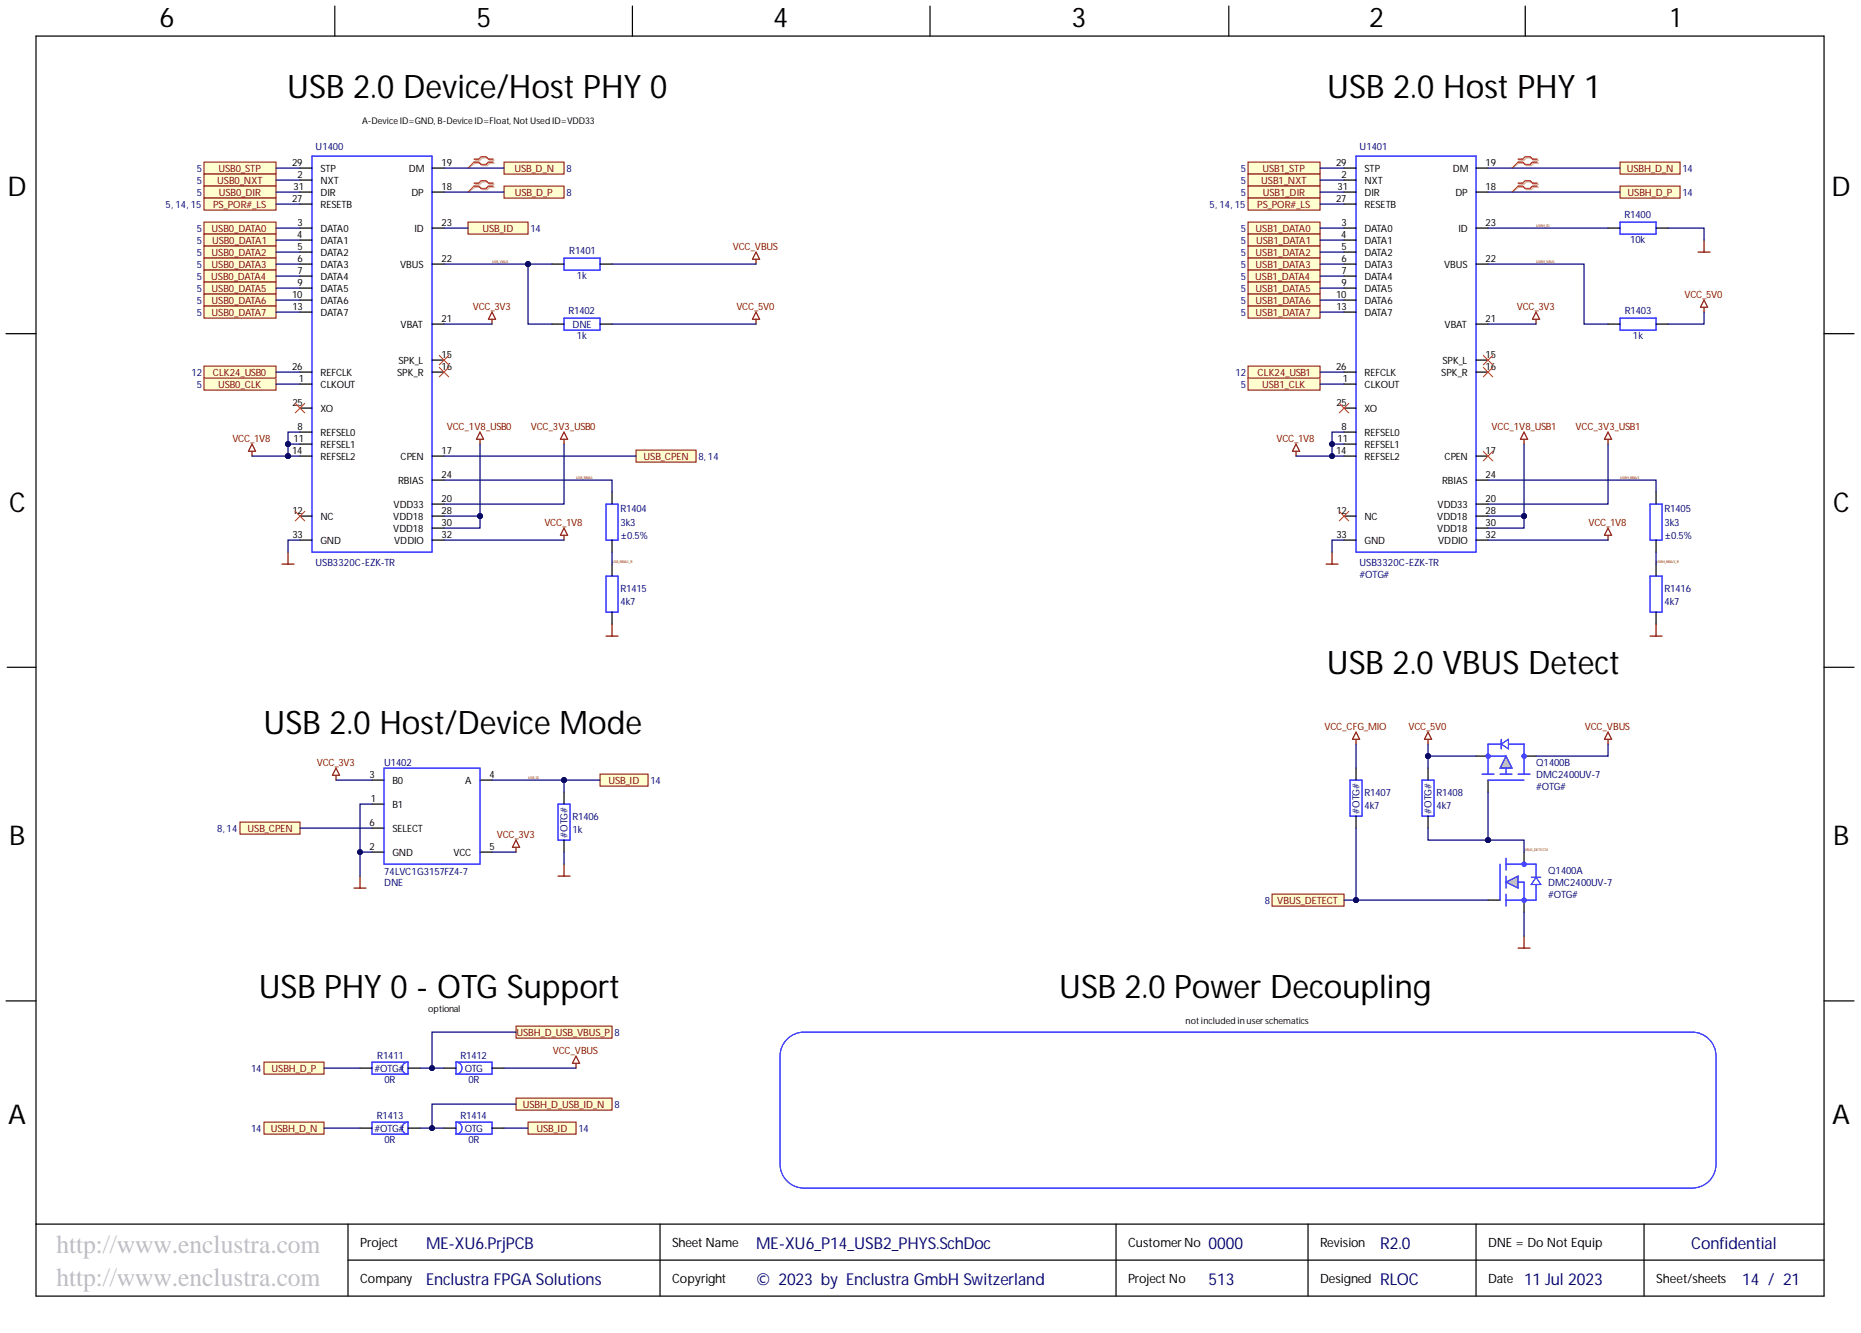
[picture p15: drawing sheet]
<svg xmlns="http://www.w3.org/2000/svg" width="393mm" height="282mm" viewBox="0 0 393 282" stroke-linecap="round" stroke-linejoin="round" font-family="sans-serif">
<defs><g id="words">
<g font-size="6.9">
<text x="60.7" y="20.7">USB 2.0 Device/Host PHY 0</text>
<text x="280.5" y="20.7">USB 2.0 Host PHY 1</text>
<text x="280.4" y="142.5">USB 2.0 VBUS Detect</text>
<text x="55.7" y="155.1">USB 2.0 Host/Device Mode</text>
<text x="54.7" y="211">USB PHY 0 - OTG Support</text>
<text x="223.9" y="211">USB 2.0 Power Decoupling</text>
</g>
<g font-size="5.8">
<text x="33.7" y="5.7">6</text>
<text x="100.7" y="5.7">5</text>
<text x="163.4" y="5.7">4</text>
<text x="226.5" y="5.7">3</text>
<text x="289.4" y="5.7">2</text>
<text x="353.1" y="5.7">1</text>
<text x="1.6" y="41.5">D</text>
<text x="387.1" y="41.5">D</text>
<text x="1.9" y="108.2">C</text>
<text x="387.5" y="108.2">C</text>
<text x="1.9" y="178.7">B</text>
<text x="387.5" y="178.7">B</text>
<text x="1.7" y="237.6">A</text>
<text x="387.2" y="237.6">A</text>
</g>
<g font-size="5.5" fill="#c0c0c0">
<text x="11.9" y="265">http://www.enclustra.com</text>
<text x="11.9" y="271.9">http://www.enclustra.com</text>
</g>
<g font-size="3.5" fill="#000080">
<text x="90" y="264.1">ME-XU6.PrjPCB</text>
<text x="159.8" y="264.1">ME-XU6_P14_USB2_PHYS.SchDoc</text>
<text x="255.4" y="264.1">0000</text>
<text x="357.5" y="264.1">Confidential</text>
<text x="90" y="271.7">Enclustra FPGA Solutions</text>
<text x="159.8" y="271.7">© 2023 by Enclustra GmbH Switzerland</text>
<text x="255.4" y="271.7">513</text>
<text x="291.7" y="271.7">RLOC</text>
<text x="322.1" y="271.7">11 Jul 2023</text>
<text x="368.2" y="271.7">14 / 21</text>
</g>
<text font-size="3.5" fill="#00007c" x="291.7" y="264.1">R2.0</text>
<g font-size="2.7">
<text x="76.1" y="263.8">Project</text>
<text x="142" y="263.8">Sheet Name</text>
<text x="238.4" y="263.8">CustomerNo</text>
<text x="279" y="263.8">Revision</text>
<text x="314.5" y="263.8">DNE = Do Not Equip</text>
<text x="76.1" y="271.4">Company</text>
<text x="142" y="271.4">Copyright</text>
<text x="238.4" y="271.4">Project No</text>
<text x="279" y="271.4">Designed</text>
<text x="314.5" y="271.4">Date</text>
<text x="350" y="271.4">Sheet/sheets</text>
</g>
<g font-size="2.1">
<text x="61.7" y="35">29</text>
<text x="93.3" y="35">19</text>
<text x="282.4" y="35">29</text>
<text x="314" y="35">19</text>
<text x="62.1" y="40.1">31</text>
<text x="62.9" y="37.6">2</text>
<text x="67.7" y="38.9">NXT</text>
<text x="67.7" y="36.4">STP</text>
<text x="67.7" y="41.5">DIR</text>
<text x="86.4" y="36.4">DM</text>
<text x="87" y="41.5">DP</text>
<text x="93.3" y="40.1">18</text>
<text x="282.7" y="40.1">31</text>
<text x="283.6" y="37.6">2</text>
<text x="288.4" y="38.9">NXT</text>
<text x="288.4" y="36.4">STP</text>
<text x="288.4" y="41.5">DIR</text>
<text x="307.1" y="36.4">DM</text>
<text x="307.7" y="41.5">DP</text>
<text x="314" y="40.1">18</text>
<text x="61.7" y="42.6">27</text>
<text x="62.9" y="47.7">3</text>
<text x="67.7" y="44">RESETB</text>
<text x="93.3" y="47.7">23</text>
<text x="282.4" y="42.6">27</text>
<text x="283.6" y="47.7">3</text>
<text x="288.4" y="44">RESETB</text>
<text x="314" y="47.7">23</text>
<text x="62.8" y="50.3">4</text>
<text x="62.9" y="52.8">5</text>
<text x="67.7" y="49.1">DATA0</text>
<text x="67.7" y="51.6">DATA1</text>
<text x="87.6" y="49.1">ID</text>
<text x="283.5" y="50.3">4</text>
<text x="283.6" y="52.8">5</text>
<text x="288.4" y="49.1">DATA0</text>
<text x="288.4" y="51.6">DATA1</text>
<text x="308.3" y="49.1">ID</text>
<text x="62.9" y="55.3">6</text>
<text x="62.9" y="57.9">7</text>
<text x="67.7" y="54.1">DATA2</text>
<text x="67.7" y="56.7">DATA3</text>
<text x="67.7" y="59.2">DATA4</text>
<text x="84.5" y="56.7">VBUS</text>
<text x="93.3" y="55.3">22</text>
<text x="283.6" y="55.3">6</text>
<text x="283.6" y="57.9">7</text>
<text x="288.4" y="54.1">DATA2</text>
<text x="288.4" y="56.7">DATA3</text>
<text x="288.4" y="59.2">DATA4</text>
<text x="305.2" y="56.7">VBUS</text>
<text x="314" y="55.3">22</text>
<text x="61.7" y="62.9">10</text>
<text x="61.8" y="65.5">13</text>
<text x="62.9" y="60.4">9</text>
<text x="67.7" y="61.8">DATA5</text>
<text x="67.7" y="64.3">DATA6</text>
<text x="282.4" y="62.9">10</text>
<text x="282.5" y="65.5">13</text>
<text x="283.6" y="60.4">9</text>
<text x="288.4" y="61.8">DATA5</text>
<text x="288.4" y="64.3">DATA6</text>
<text x="67.7" y="66.8">DATA7</text>
<text x="84.6" y="69.4">VBAT</text>
<text x="93.3" y="68">21</text>
<text x="288.4" y="66.8">DATA7</text>
<text x="305.3" y="69.4">VBAT</text>
<text x="314" y="68">21</text>
<text x="84.2" y="77">SPK_L</text>
<text x="93.3" y="75.6">15</text>
<text x="304.9" y="77">SPK_L</text>
<text x="314" y="75.6">15</text>
<text x="61.7" y="78.2">26</text>
<text x="63.2" y="80.7">1</text>
<text x="67.7" y="82.1">CLKOUT</text>
<text x="67.7" y="79.5">REFCLK</text>
<text x="84" y="79.5">SPK_R</text>
<text x="93.3" y="78.2">16</text>
<text x="282.4" y="78.2">26</text>
<text x="283.8" y="80.7">1</text>
<text x="288.4" y="82.1">CLKOUT</text>
<text x="288.4" y="79.5">REFCLK</text>
<text x="304.6" y="79.5">SPK_R</text>
<text x="314" y="78.2">16</text>
<text x="61.8" y="85.8">25</text>
<text x="67.7" y="87.1">XO</text>
<text x="282.5" y="85.8">25</text>
<text x="288.4" y="87.1">XO</text>
<text x="61.7" y="95.9">14</text>
<text x="62.1" y="93.4">11</text>
<text x="62.9" y="90.9">8</text>
<text x="67.7" y="92.2">REFSEL0</text>
<text x="67.7" y="94.7">REFSEL1</text>
<text x="93.3" y="95.9">17</text>
<text x="282.4" y="95.9">14</text>
<text x="282.7" y="93.4">11</text>
<text x="283.6" y="90.9">8</text>
<text x="288.4" y="92.2">REFSEL0</text>
<text x="288.4" y="94.7">REFSEL1</text>
<text x="314" y="95.9">17</text>
<text x="67.7" y="97.3">REFSEL2</text>
<text x="84.6" y="97.3">CPEN</text>
<text x="93.3" y="101">24</text>
<text x="288.4" y="97.3">REFSEL2</text>
<text x="305.3" y="97.3">CPEN</text>
<text x="314" y="101">24</text>
<text x="83.2" y="107.4">VDD33</text>
<text x="84.1" y="102.4">RBIAS</text>
<text x="93.3" y="106.1">20</text>
<text x="303.9" y="107.4">VDD33</text>
<text x="304.8" y="102.4">RBIAS</text>
<text x="314" y="106.1">20</text>
<text x="61.8" y="108.6">12</text>
<text x="61.8" y="113.7">33</text>
<text x="67.7" y="110">NC</text>
<text x="83.1" y="110">VDD18</text>
<text x="83.1" y="112.5">VDD18</text>
<text x="93.3" y="108.6">28</text>
<text x="93.3" y="111.2">30</text>
<text x="93.3" y="113.7">32</text>
<text x="282.5" y="108.6">12</text>
<text x="282.5" y="113.7">33</text>
<text x="288.4" y="110">NC</text>
<text x="303.8" y="110">VDD18</text>
<text x="303.8" y="112.5">VDD18</text>
<text x="314" y="108.6">28</text>
<text x="314" y="111.2">30</text>
<text x="314" y="113.7">32</text>
<text x="67.7" y="115.1">GND</text>
<text x="83.3" y="115.1">VDDIO</text>
<text x="288.4" y="115.1">GND</text>
<text x="303.9" y="115.1">VDDIO</text>
<text x="78.1" y="164.4">3</text>
<text x="82.9" y="165.8">B0</text>
<text x="98.3" y="165.8">A</text>
<text x="103.5" y="164.4">4</text>
<text x="78.4" y="169.5">1</text>
<text x="82.9" y="170.9">B1</text>
<text x="78.1" y="174.6">6</text>
<text x="78.1" y="179.7">2</text>
<text x="82.9" y="176">SELECT</text>
<text x="103.5" y="179.7">5</text>
<text x="82.9" y="181">GND</text>
<text x="95.9" y="181">VCC</text>
</g>
<g font-size="2.1" fill="#000080">
<text x="66.7" y="31.7">U1400</text>
<text x="287.4" y="31.7">U1401</text>
<text x="41.6" y="36.4">5</text>
<text x="41.6" y="38.9">5</text>
<text x="41.6" y="41.5">5</text>
<text x="119.7" y="36.4">8</text>
<text x="119.7" y="41.5">8</text>
<text x="262.3" y="36.4">5</text>
<text x="262.3" y="38.9">5</text>
<text x="262.3" y="41.5">5</text>
<text x="355.6" y="36.4">14</text>
<text x="355.6" y="41.5">14</text>
<text x="35" y="44">5, 14, 15</text>
<text x="255.7" y="44">5, 14, 15</text>
<text x="343.3" y="46.2">R1400</text>
<text x="41.6" y="49.1">5</text>
<text x="41.6" y="51.6">5</text>
<text x="112.1" y="49.1">14</text>
<text x="120.3" y="53.8">R1401</text>
<text x="262.3" y="49.1">5</text>
<text x="262.3" y="51.6">5</text>
<text x="344.5" y="51.4">10k</text>
<text x="41.6" y="54.1">5</text>
<text x="41.6" y="56.7">5</text>
<text x="41.6" y="59.2">5</text>
<text x="121.9" y="59.1">1k</text>
<text x="262.3" y="54.1">5</text>
<text x="262.3" y="56.7">5</text>
<text x="262.3" y="59.2">5</text>
<text x="41.6" y="61.8">5</text>
<text x="41.6" y="64.3">5</text>
<text x="262.3" y="61.8">5</text>
<text x="262.3" y="64.3">5</text>
<text x="41.6" y="66.8">5</text>
<text x="120.1" y="66.5">R1402</text>
<text x="121" y="69.3">DNE</text>
<text x="121.9" y="71.7">1k</text>
<text x="262.3" y="66.8">5</text>
<text x="343.4" y="66.5">R1403</text>
<text x="345.1" y="71.7">1k</text>
<text x="40.5" y="79.5">12</text>
<text x="41.6" y="82.1">5</text>
<text x="261.2" y="79.5">12</text>
<text x="262.3" y="82.1">5</text>
<text x="147.6" y="97.3">8, 14</text>
<text x="131.1" y="114">±0.5%</text>
<text x="131.1" y="108.4">R1404</text>
<text x="131.1" y="111.2">3k3</text>
<text x="351.8" y="114">±0.5%</text>
<text x="351.8" y="108.4">R1405</text>
<text x="351.8" y="111.2">3k3</text>
<text x="66.7" y="119.8">USB3320C-EZK-TR</text>
<text x="287.4" y="119.8">USB3320C-EZK-TR</text>
<text x="131.1" y="125.1">R1415</text>
<text x="287.4" y="122.3">#OTG#</text>
<text x="351.8" y="125.1">R1416</text>
<text x="131.1" y="127.9">4k7</text>
<text x="351.8" y="127.9">4k7</text>
<text x="81.2" y="161.9">U1402</text>
<text x="324.7" y="161.9">Q1400B</text>
<text x="137.5" y="165.8">14</text>
<text x="324.7" y="167">#OTG#</text>
<text x="324.7" y="164.4">DMC2400UV-7</text>
<text x="121" y="173.3">R1406</text>
<text x="287.4" y="172.1" transform="rotate(-90 287.4 172.1)">#OTG#</text>
<text x="288.4" y="168.3">R1407</text>
<text x="288.4" y="171">4k7</text>
<text x="302.6" y="172.1" transform="rotate(-90 302.6 172.1)">#OTG#</text>
<text x="303.6" y="168.3">R1408</text>
<text x="303.6" y="171">4k7</text>
<text x="45.9" y="176">8, 14</text>
<text x="120" y="177.1" transform="rotate(-90 120 177.1)">#OTG#</text>
<text x="121" y="176.1">1k</text>
<text x="81.2" y="185">74LVC1G3157FZ4-7</text>
<text x="327.2" y="184.7">Q1400A</text>
<text x="81.2" y="187.3">DNE</text>
<text x="267.3" y="191.2">8</text>
<text x="327.2" y="189.8">#OTG#</text>
<text x="327.2" y="187.3">DMC2400UV-7</text>
<text x="129.9" y="219.1">8</text>
<text x="53.1" y="226.7">14</text>
<text x="79.1" y="226.6">#OTG#</text>
<text x="79.7" y="223.8">R1411</text>
<text x="97.3" y="223.8">R1412</text>
<text x="98.2" y="226.6">OTG</text>
<text x="81.3" y="229.1">0R</text>
<text x="99" y="229.1">0R</text>
<text x="53.1" y="239.4">14</text>
<text x="79.1" y="239.3">#OTG#</text>
<text x="79.6" y="236.5">R1413</text>
<text x="97.3" y="236.5">R1414</text>
<text x="98.2" y="239.3">OTG</text>
<text x="122.3" y="239.4">14</text>
<text x="129.9" y="234.3">8</text>
<text x="81.3" y="241.8">0R</text>
<text x="99" y="241.8">0R</text>
</g>
<g font-size="2.1" fill="#800000">
<text x="45.9" y="38.9">USB0_NXT</text>
<text x="46.2" y="36.4">USB0_STP</text>
<text x="46.2" y="41.5">USB0_DIR</text>
<text x="108.7" y="36.4">USB_D_N</text>
<text x="108.8" y="41.5">USB_D_P</text>
<text x="266.6" y="38.9">USB1_NXT</text>
<text x="266.8" y="36.4">USB1_STP</text>
<text x="266.9" y="41.5">USB1_DIR</text>
<text x="343.9" y="36.4">USBH_D_N</text>
<text x="344" y="41.5">USBH_D_P</text>
<text x="45.1" y="44">PS_POR#_LS</text>
<text x="265.7" y="44">PS_POR#_LS</text>
<text x="44.7" y="49.1">USB0_DATA0</text>
<text x="44.8" y="51.6">USB0_DATA1</text>
<text x="102" y="49.1">USB_ID</text>
<text x="154.9" y="52.8">VCC_VBUS</text>
<text x="265.4" y="49.1">USB1_DATA0</text>
<text x="265.5" y="51.6">USB1_DATA1</text>
<text x="44.6" y="59.2">USB0_DATA4</text>
<text x="44.7" y="54.1">USB0_DATA2</text>
<text x="44.7" y="56.7">USB0_DATA3</text>
<text x="265.3" y="59.2">USB1_DATA4</text>
<text x="265.4" y="54.1">USB1_DATA2</text>
<text x="265.4" y="56.7">USB1_DATA3</text>
<text x="44.7" y="61.8">USB0_DATA5</text>
<text x="44.7" y="64.3">USB0_DATA6</text>
<text x="99.9" y="65.5">VCC_3V3</text>
<text x="155.7" y="65.5">VCC_5V0</text>
<text x="265.4" y="61.8">USB1_DATA5</text>
<text x="265.4" y="64.3">USB1_DATA6</text>
<text x="320.6" y="65.5">VCC_3V3</text>
<text x="356" y="62.9">VCC_5V0</text>
<text x="44.7" y="66.8">USB0_DATA7</text>
<text x="265.4" y="66.8">USB1_DATA7</text>
<text x="45" y="79.5">CLK24_USB0</text>
<text x="46.1" y="82.1">USB0_CLK</text>
<text x="265.8" y="79.5">CLK24_USB1</text>
<text x="266.7" y="82.1">USB1_CLK</text>
<text x="49.1" y="93.4">VCC_1V8</text>
<text x="94.4" y="90.9">VCC_1V8_USB0</text>
<text x="112.2" y="90.9">VCC_3V3_USB0</text>
<text x="269.8" y="93.4">VCC_1V8</text>
<text x="315.3" y="90.9">VCC_1V8_USB1</text>
<text x="333" y="90.9">VCC_3V3_USB1</text>
<text x="136" y="97.3">USB_CPEN</text>
<text x="115.1" y="111.2">VCC_1V8</text>
<text x="335.7" y="111.2">VCC_1V8</text>
<text x="279.9" y="154.3">VCC_CFG_MIO</text>
<text x="297.7" y="154.3">VCC_5V0</text>
<text x="335" y="154.3">VCC_VBUS</text>
<text x="67" y="161.9">VCC_3V3</text>
<text x="128.6" y="165.8">USB_ID</text>
<text x="52.3" y="176">USB_CPEN</text>
<text x="105" y="177.1">VCC_3V3</text>
<text x="270" y="191.2">VBUS_DETECT</text>
<text x="109.2" y="219.1">USBH_D_USB_VBUS_P</text>
<text x="57.4" y="226.7">USBH_D_P</text>
<text x="116.8" y="222.8">VCC_VBUS</text>
<text x="57.2" y="239.4">USBH_D_N</text>
<text x="110.5" y="234.3">USBH_D_USB_ID_N</text>
<text x="113.4" y="239.4">USB_ID</text>
</g>
<g font-size="1.9">
<text x="76.5" y="26.2">A-DeviceID=GND, B-DeviceID=Float, NotUsed ID=VDD33</text>
<text x="90.5" y="213.9">optional</text>
<text x="250.6" y="216.5">notincluded in userschematics</text>
</g>
<g font-size=".8" fill="#800000">
<text x="324.7" y="48.1">USBH_ID</text>
<text x="104" y="55.7">USB_VBUS</text>
<text x="324.7" y="55.7">USBH_VBUS</text>
<text x="121.7" y="101.3">USB_RBIAS</text>
<text x="342.4" y="101.3">USBH_RBIAS</text>
<text x="129.4" y="119.1">USB_RBIAS_R</text>
<text x="350" y="119.1">USBH_RBIAS_R</text>
<text x="111.6" y="164.8">USB_ID</text>
<text x="322.1" y="180">VBUS_DETECT#</text>
</g>
</g></defs>
<g fill="none" stroke="#000" stroke-width=".26">
<path d="M7.6 7.6h377.9v266.5h-377.9zM70.8 1.3v6.3M133.7 1.3v6.3M196.6 1.3v6.3M259.7 1.3v6.3M322.4 1.3v6.3M63.4 38.1h2.5M63.4 35.5h2.5M91.3 35.5h2.5M284.1 38.1h2.5M284.1 35.5h2.5M312 35.5h2.5"/>
<path d="M63.4 48.2h2.5M63.4 50.8h2.5M63.4 53.3h2.5M63.4 55.8h2.5M63.4 58.4h2.5M63.4 40.6h2.5M63.4 43.2h2.5M91.3 48.2h2.5M91.3 55.8h2.5M91.3 40.6h2.5M116.7 55.8h2.5M126.8 55.8h2.6"/>
<path d="M284.1 48.2h2.5M284.1 50.8h2.5M284.1 53.3h2.5M284.1 55.8h2.5M284.1 58.4h2.5M284.1 40.6h2.5M284.1 43.2h2.5M312 48.2h2.5M312 55.8h2.5M312 40.6h2.5M339.9 48.2h2.5M350 48.2h2.6"/>
<path d="M1.3 70.6h6.3M63.4 60.9h2.5M63.4 63.5h2.5M63.4 66h2.5M63.4 78.7h2.5M91.3 76.1h2.5M91.3 78.7h2.5M91.3 68.5h2.5M116.7 68.5h2.5M126.8 68.5h2.6M284.1 60.9h2.5M284.1 63.5h2.5"/>
<path d="M284.1 66h2.5M284.1 78.7h2.5M312 76.1h2.5M312 78.7h2.5M312 68.5h2.5M339.9 68.5h2.5M350 68.5h2.6M385.5 70.6h6.4M63.4 81.2h2.5M63.4 91.4h2.5M63.4 93.9h2.5M63.4 96.4h2.5"/>
<path d="M63.4 86.3h2.5M91.3 96.4h2.5M284.1 81.2h2.5M284.1 91.4h2.5M284.1 93.9h2.5M284.1 96.4h2.5M284.1 86.3h2.5M312 96.4h2.5M63.4 109.1h2.5M63.4 114.2h2.5M91.3 109.1h2.5M91.3 106.6h2.5"/>
<path d="M91.3 101.5h2.5M91.3 111.7h2.5M91.3 114.2h2.5M284.1 109.1h2.5M284.1 114.2h2.5M312 109.1h2.5M312 106.6h2.5M312 101.5h2.5M312 111.7h2.5M312 114.2h2.5M1.5 141.1h6.1M385.5 141.1h6.4"/>
<path d="M1.3 211.6h6.3M385.5 211.6h6.4M7.6 258.8h377.9M73.6 258.8v15.3M139.5 258.8v15.3M235.9 258.8v15.3M276.5 258.8v15.3M312 258.8v15.3M347.5 258.8v15.3M73.6 266.5h311.9"/>
</g>
<path d="M65.9 33h25.4v83.7h-25.4zM286.6 33h25.4v83.7h-25.4zM119.2 54.6h7.6v2.5h-7.6zM342.4 47h7.6v2.5h-7.6zM119.2 67.3h7.6v2.5h-7.6zM342.4 67.3h7.6v2.5h-7.6z" fill="none" stroke="#00f" stroke-width=".26"/>
<path d="M43.1 34.3h15.2v2.5h-15.2z" fill-rule="evenodd" fill="#ffffd0"/>
<path d="M43.1 34.3h15.2v2.5h-15.2z" fill="none" stroke="#800000" stroke-width=".21"/>
<path d="M43.1 36.8h15.2v2.5h-15.2z" fill-rule="evenodd" fill="#ffffd0"/>
<path d="M43.1 36.8h15.2v2.5h-15.2z" fill="none" stroke="#800000" stroke-width=".21"/>
<path d="M43.1 39.3h15.2v2.6h-15.2z" fill-rule="evenodd" fill="#ffffd0"/>
<path d="M43.1 39.3h15.2v2.6h-15.2z" fill="none" stroke="#800000" stroke-width=".21"/>
<path d="M43.1 41.9h15.2v2.5h-15.2z" fill-rule="evenodd" fill="#ffffd0"/>
<path d="M43.1 41.9h15.2v2.5h-15.2z" fill="none" stroke="#800000" stroke-width=".21"/>
<path d="M43.1 79.9h15.2v2.6h-15.2z" fill-rule="evenodd" fill="#ffffd0"/>
<path d="M43.1 79.9h15.2v2.6h-15.2z" fill="none" stroke="#800000" stroke-width=".21"/>
<path d="M104 66l.8 1.5h-1.6zM104 67.5v1M59.6 119.3h2.5M60.9 116.7v2.6" fill="none" stroke="#800000" stroke-width=".26"/>
<path d="M43.1 47h15.2v2.5h-15.2z" fill-rule="evenodd" fill="#ffffd0"/>
<path d="M43.1 47h15.2v2.5h-15.2z" fill="none" stroke="#800000" stroke-width=".21"/>
<path d="M43.1 49.5h15.2v2.5h-15.2z" fill-rule="evenodd" fill="#ffffd0"/>
<path d="M43.1 49.5h15.2v2.5h-15.2z" fill="none" stroke="#800000" stroke-width=".21"/>
<path d="M43.1 52h15.2v2.6h-15.2z" fill-rule="evenodd" fill="#ffffd0"/>
<path d="M43.1 52h15.2v2.6h-15.2z" fill="none" stroke="#800000" stroke-width=".21"/>
<path d="M43.1 54.6h15.2v2.5h-15.2z" fill-rule="evenodd" fill="#ffffd0"/>
<path d="M43.1 54.6h15.2v2.5h-15.2z" fill="none" stroke="#800000" stroke-width=".21"/>
<path d="M43.1 57.1h15.2v2.5h-15.2z" fill-rule="evenodd" fill="#ffffd0"/>
<path d="M43.1 57.1h15.2v2.5h-15.2z" fill="none" stroke="#800000" stroke-width=".21"/>
<path d="M43.1 59.6h15.2v2.6h-15.2z" fill-rule="evenodd" fill="#ffffd0"/>
<path d="M43.1 59.6h15.2v2.6h-15.2z" fill="none" stroke="#800000" stroke-width=".21"/>
<path d="M43.1 62.2h15.2v2.5h-15.2z" fill-rule="evenodd" fill="#ffffd0"/>
<path d="M43.1 62.2h15.2v2.5h-15.2z" fill="none" stroke="#800000" stroke-width=".21"/>
<path d="M43.1 64.7h15.2v2.6h-15.2z" fill-rule="evenodd" fill="#ffffd0"/>
<path d="M43.1 64.7h15.2v2.6h-15.2z" fill="none" stroke="#800000" stroke-width=".21"/>
<path d="M106.5 34.3h12.7v2.5h-12.7z" fill-rule="evenodd" fill="#ffffd0"/>
<path d="M106.5 34.3h12.7v2.5h-12.7z" fill="none" stroke="#800000" stroke-width=".21"/>
<path d="M106.5 39.3h12.7v2.6h-12.7z" fill-rule="evenodd" fill="#ffffd0"/>
<path d="M106.5 39.3h12.7v2.6h-12.7z" fill="none" stroke="#800000" stroke-width=".21"/>
<path d="M119.2 91.4l.8 1.5h-1.5zM119.2 92.9v1" fill="none" stroke="#800000" stroke-width=".26"/>
<path d="M134.4 95.2h12.7v2.5h-12.7z" fill-rule="evenodd" fill="#ffffd0"/>
<path d="M134.4 95.2h12.7v2.5h-12.7z" fill="none" stroke="#800000" stroke-width=".21"/>
<path d="M159.8 54.8v1M159.8 53.3l.8 1.5h-1.6zM159.8 66l.8 1.5h-1.6zM159.8 67.5v1M53.3 93.9l.7 1.5h-1.5zM53.3 95.4v1M101.5 91.4l.7 1.5h-1.5zM101.5 92.9v1" fill="none" stroke="#800000" stroke-width=".26"/>
<path d="M263.8 34.3h15.2v2.5h-15.2z" fill-rule="evenodd" fill="#ffffd0"/>
<path d="M263.8 34.3h15.2v2.5h-15.2z" fill="none" stroke="#800000" stroke-width=".21"/>
<path d="M263.8 36.8h15.2v2.5h-15.2z" fill-rule="evenodd" fill="#ffffd0"/>
<path d="M263.8 36.8h15.2v2.5h-15.2z" fill="none" stroke="#800000" stroke-width=".21"/>
<path d="M263.8 39.3h15.2v2.6h-15.2z" fill-rule="evenodd" fill="#ffffd0"/>
<path d="M263.8 39.3h15.2v2.6h-15.2z" fill="none" stroke="#800000" stroke-width=".21"/>
<path d="M263.8 41.9h15.2v2.5h-15.2z" fill-rule="evenodd" fill="#ffffd0"/>
<path d="M263.8 41.9h15.2v2.5h-15.2z" fill="none" stroke="#800000" stroke-width=".21"/>
<path d="M263.8 79.9h15.2v2.6h-15.2z" fill-rule="evenodd" fill="#ffffd0"/>
<path d="M263.8 79.9h15.2v2.6h-15.2z" fill="none" stroke="#800000" stroke-width=".21"/>
<path d="M324.7 66l.7 1.5h-1.5zM324.7 67.5v1M280.3 119.3h2.5M281.5 116.7v2.6" fill="none" stroke="#800000" stroke-width=".26"/>
<path d="M263.8 47h15.2v2.5h-15.2z" fill-rule="evenodd" fill="#ffffd0"/>
<path d="M263.8 47h15.2v2.5h-15.2z" fill="none" stroke="#800000" stroke-width=".21"/>
<path d="M263.8 49.5h15.2v2.5h-15.2z" fill-rule="evenodd" fill="#ffffd0"/>
<path d="M263.8 49.5h15.2v2.5h-15.2z" fill="none" stroke="#800000" stroke-width=".21"/>
<path d="M263.8 52h15.2v2.6h-15.2z" fill-rule="evenodd" fill="#ffffd0"/>
<path d="M263.8 52h15.2v2.6h-15.2z" fill="none" stroke="#800000" stroke-width=".21"/>
<path d="M263.8 54.6h15.2v2.5h-15.2z" fill-rule="evenodd" fill="#ffffd0"/>
<path d="M263.8 54.6h15.2v2.5h-15.2z" fill="none" stroke="#800000" stroke-width=".21"/>
<path d="M263.8 57.1h15.2v2.5h-15.2z" fill-rule="evenodd" fill="#ffffd0"/>
<path d="M263.8 57.1h15.2v2.5h-15.2z" fill="none" stroke="#800000" stroke-width=".21"/>
<path d="M263.8 59.6h15.2v2.6h-15.2z" fill-rule="evenodd" fill="#ffffd0"/>
<path d="M263.8 59.6h15.2v2.6h-15.2z" fill="none" stroke="#800000" stroke-width=".21"/>
<path d="M263.8 62.2h15.2v2.5h-15.2z" fill-rule="evenodd" fill="#ffffd0"/>
<path d="M263.8 62.2h15.2v2.5h-15.2z" fill="none" stroke="#800000" stroke-width=".21"/>
<path d="M263.8 64.7h15.2v2.6h-15.2z" fill-rule="evenodd" fill="#ffffd0"/>
<path d="M263.8 64.7h15.2v2.6h-15.2z" fill="none" stroke="#800000" stroke-width=".21"/>
<path d="M342.4 34.3h12.7v2.5h-12.7z" fill-rule="evenodd" fill="#ffffd0"/>
<path d="M342.4 34.3h12.7v2.5h-12.7z" fill="none" stroke="#800000" stroke-width=".21"/>
<path d="M342.4 39.3h12.7v2.6h-12.7z" fill-rule="evenodd" fill="#ffffd0"/>
<path d="M342.4 39.3h12.7v2.6h-12.7z" fill="none" stroke="#800000" stroke-width=".21"/>
<path d="M360.2 63.5l.7 1.5h-1.5zM360.2 65v1M273.9 93.9l.8 1.5h-1.5zM273.9 95.4v1M339.9 91.4l.7 1.5h-1.5zM339.9 92.9v1" fill="none" stroke="#800000" stroke-width=".26"/>
<path d="M43.1 77.4h15.2v2.5h-15.2z" fill-rule="evenodd" fill="#ffffd0"/>
<path d="M43.1 77.4h15.2v2.5h-15.2z" fill="none" stroke="#800000" stroke-width=".21"/>
<path d="M263.8 77.4h15.2v2.5h-15.2z" fill-rule="evenodd" fill="#ffffd0"/>
<path d="M263.8 77.4h15.2v2.5h-15.2z" fill="none" stroke="#800000" stroke-width=".21"/>
<path d="M98.9 47h12.7v2.5h-12.7z" fill-rule="evenodd" fill="#ffffd0"/>
<path d="M98.9 47h12.7v2.5h-12.7z" fill="none" stroke="#800000" stroke-width=".21"/>
<path d="M301.8 154.8l.8 1.5h-1.5zM301.8 156.3v1" fill="none" stroke="#800000" stroke-width=".26"/>
<path d="M268.9 189.1h15.2v2.5h-15.2z" fill-rule="evenodd" fill="#ffffd0"/>
<path d="M268.9 189.1h15.2v2.5h-15.2z" fill="none" stroke="#800000" stroke-width=".21"/>
<path d="M358.9 53.3h2.5M360.2 50.8v2.5M128.1 134.5h2.5M129.4 132v2.5M348.8 134.5h2.5M350 132v2.5M286.6 154.8l.8 1.5h-1.5zM286.6 156.3v1M339.9 154.8l.7 1.5h-1.5zM339.9 156.3v1M322.1 197.9v2.6M320.9 200.5h2.5" fill="none" stroke="#800000" stroke-width=".26"/>
<path d="M128.1 106.6h2.5v7.6h-2.5zM348.8 106.6h2.5v7.6h-2.5zM285.3 165h2.6v7.6h-2.6zM300.6 165h2.5v7.6h-2.5zM318.3 181.4v2.6M318.3 185.3v2.5M318.3 189.1v2.5" fill="none" stroke="#00f" stroke-width=".26"/>
<path d="M129.4 104.1v2.5M129.4 114.2v2.5M350 104.1v2.5M350 114.2v2.5M286.6 162.4v2.6M286.6 172.6v2.5M301.8 162.4v2.6M301.8 172.6v2.5M314.5 190.3h2.6M322.1 180.2v2.5M322.1 190.3v2.6" fill="none" stroke="#000" stroke-width=".26"/>
<path d="M100.4 33.9h1.1l.5-.5h1l.5 .5h1M100.4 34.5h1.1l.5 .5h1l.5-.5h1M100.4 39h1.1l.5-.5h1l.5 .5h1M100.4 39.6h1.1l.5 .5h1l.5-.5h1M321.1 33.9h1l.5-.5h1l.6 .5h1M321.1 34.5h1l.5 .5h1l.6-.5h1M321.1 39h1l.5-.5h1l.6 .5h1M321.1 39.6h1l.5 .5h1l.6-.5h1" fill="none" stroke="#d0a3a3" stroke-width=".26"/>
<path d="M100.4 34.5l-1.5 1M100.4 39.6l-1.5 1M321.1 34.5l-1.5 1M321.1 39.6l-1.5 1" fill="none" stroke="#d0a3a3" stroke-width=".21"/>
<path d="M100.2 33.6h1l.5-.5h1l.5 .5h1M100.2 34.3h1l.5 .5h1l.5-.5h1M100.2 38.7h1l.5-.5h1l.5 .5h1M100.2 39.3h1l.5 .6h1l.5-.6h1M320.9 33.6h1l.5-.5h1l.5 .5h1M320.9 34.3h1l.5 .5h1l.5-.5h1M320.9 38.7h1l.5-.5h1l.5 .5h1M320.9 39.3h1l.5 .6h1l.5-.6h1" fill="none" stroke="#f00" stroke-width=".26"/>
<path d="M100.2 34.3l-1.3 1.2M100.2 39.3l-1.3 1.3M320.9 34.3l-1.3 1.2M320.9 39.3l-1.3 1.3" fill="none" stroke="#f00" stroke-width=".21"/>
<path d="M318.3 186.5l2.6-1.2v2.5z" fill="#c0c0c0"/>
<path d="M313.2 163.7h2.6M317.1 163.7h2.5M320.9 163.7h2.5M317.1 182.7v7.6M318.3 186.5l2.6-1.2v2.5zM318.3 182.7h6.4v2.8M320.9 186.5h1.2v3.8M323.6 185.5h2.1M324.7 185.5l1 1.5h-2.1zM324.7 187v3.3h-6.4" fill="none" stroke="#00f" stroke-width=".26"/>
<g fill="none" stroke="#00f" stroke-width=".77">
<circle cx="322.1" cy="182.7" r=".15"/>
<circle cx="322.1" cy="190.3" r=".15"/>
</g>
<path d="M312 159.9h2.5M322.1 159.9h2.6M314.5 165v2.5" fill="none" stroke="#000" stroke-width=".26"/>
<path d="M318.3 159.9l1.3 2.5h-2.5z" fill="#c0c0c0"/>
<path d="M314.5 159.9h3.8M317.3 157.3l1.5-1v2.1zM317.3 157.3h-2.8v6.4M317.3 156.3v2.1M318.3 159.9l1.3 2.5h-2.5zM318.8 157.3h3.3v6.4M314.5 165h7.6M318.3 162.4v1.3M166.7 219.4a5 5 0 0 1 3.2-1.2h187.7a5.1 5.1 0 0 1 5.1 5.1v22.9a5.1 5.1 0 0 1-5.1 5h-187.7a5.1 5.1 0 0 1-5-5v-22.9a5.1 5.1 0 0 1 1.8-3.9z" fill="none" stroke="#00f" stroke-width=".26"/>
<g fill="none" stroke="#00f" stroke-width=".77">
<circle cx="314.5" cy="159.9" r=".15"/>
<circle cx="322.1" cy="159.9" r=".15"/>
</g>
<path d="M322.1 91.4l.8 1.5h-1.5zM322.1 92.9v1M119.2 111.7l.8 1.5h-1.5zM119.2 113.2v1M339.9 111.7l.7 1.5h-1.5zM339.9 113.2v1" fill="none" stroke="#800000" stroke-width=".26"/>
<path d="M55.8 237.3h12.7v2.5h-12.7z" fill-rule="evenodd" fill="#ffffd0"/>
<path d="M55.8 237.3h12.7v2.5h-12.7z" fill="none" stroke="#800000" stroke-width=".21"/>
<path d="M55.8 224.6h12.7v2.5h-12.7z" fill-rule="evenodd" fill="#ffffd0"/>
<path d="M55.8 224.6h12.7v2.5h-12.7z" fill="none" stroke="#800000" stroke-width=".21"/>
<path d="M86.2 224.6a1.27 1.27 0 0 0-1.2 1.3 1.27 1.27 0 0 0 1.2 1.2M86.2 237.3a1.27 1.27 0 0 0-1.2 1.2 1.27 1.27 0 0 0 1.2 1.3M86.2 224.6h-7.6v2.5h7.6M86.2 237.3h-7.6v2.5h7.6M86.2 224.6v2.5M86.2 237.3v2.5M96.4 224.6a1.27 1.27 0 0 1 1.3 1.3 1.27 1.27 0 0 1-1.3 1.2M96.4 237.3a1.27 1.27 0 0 1 1.3 1.2 1.27 1.27 0 0 1-1.3 1.3M96.4 224.6h7.6v2.5h-7.6M96.4 237.3h7.6v2.5h-7.6M96.4 224.6v2.5M96.4 237.3v2.5" fill="none" stroke="#00f" stroke-width=".26"/>
<path d="M76.1 225.9h2.5M76.1 238.5h2.5M86.2 225.9h2.6M86.2 238.5h2.6M93.8 225.9h2.6M93.8 238.5h2.6M104 225.9h2.5M104 238.5h2.5" fill="none" stroke="#000" stroke-width=".26"/>
<path d="M111.6 237.3h10.1v2.5h-10.1z" fill-rule="evenodd" fill="#ffffd0"/>
<path d="M111.6 237.3h10.1v2.5h-10.1z" fill="none" stroke="#800000" stroke-width=".21"/>
<path d="M121.7 223.3l.8 1.5h-1.5zM121.7 224.8v1.1" fill="none" stroke="#800000" stroke-width=".26"/>
<path d="M109.1 217h20.3v2.5h-20.3z" fill-rule="evenodd" fill="#ffffd0"/>
<path d="M109.1 217h20.3v2.5h-20.3z" fill="none" stroke="#800000" stroke-width=".21"/>
<path d="M109.1 232.2h20.3v2.5h-20.3z" fill-rule="evenodd" fill="#ffffd0"/>
<path d="M109.1 232.2h20.3v2.5h-20.3z" fill="none" stroke="#800000" stroke-width=".21"/>
<path d="M128.1 121.8h2.5v7.6h-2.5zM348.8 121.8h2.5v7.6h-2.5zM81.2 162.4h20.3v20.3h-20.3z" fill="none" stroke="#00f" stroke-width=".26"/>
<path d="M129.4 119.3v2.5M350 119.3v2.5M129.4 129.4v2.6M350 129.4v2.6M78.6 170h2.6M78.6 165h2.6M78.6 175.1h2.6M101.5 165h2.5M78.6 180.2h2.6M101.5 180.2h2.5" fill="none" stroke="#000" stroke-width=".26"/>
<g fill="none" stroke="#f00" stroke-width=".21">
<path d="M92.8 75.1l2.1 2.1M92.8 77.7l2.1 2M94.9 77.7l-2.1 2M94.9 75.1l-2.1 2.1M313.5 75.1l2 2.1M313.5 77.7l2 2M315.5 77.7l-2 2M315.5 75.1l-2 2.1M62.4 85.3l2 2M64.4 85.3l-2 2M283.1 85.3l2 2M285.1 85.3l-2 2"/>
<path d="M313.5 95.4l2 2.1M315.5 95.4l-2 2.1M62.4 108.1l2 2M64.4 108.1l-2 2M283.1 108.1l2 2M285.1 108.1l-2 2"/>
</g>
<path d="M109.1 177.6l.7 1.6h-1.5zM109.1 179.2v1M117.9 185.3h2.6M119.2 182.7v2.6" fill="none" stroke="#800000" stroke-width=".26"/>
<path d="M50.7 173.8h12.7v2.6h-12.7z" fill-rule="evenodd" fill="#ffffd0"/>
<path d="M50.7 173.8h12.7v2.6h-12.7z" fill="none" stroke="#800000" stroke-width=".21"/>
<path d="M71 162.4l.8 1.5h-1.5zM71 163.9v1.1M74.8 187.8h2.6M76.1 185.3v2.5" fill="none" stroke="#800000" stroke-width=".26"/>
<path d="M126.8 163.7h10.2v2.5h-10.2z" fill-rule="evenodd" fill="#ffffd0"/>
<path d="M126.8 163.7h10.2v2.5h-10.2z" fill="none" stroke="#800000" stroke-width=".21"/>
<path d="M117.9 170h2.6v7.6h-2.6z" fill="none" stroke="#00f" stroke-width=".26"/>
<path d="M119.2 167.5v2.5M119.2 177.6v2.6" fill="none" stroke="#000" stroke-width=".26"/>
<path d="M63.4 175.1h15.2M71 165h7.6M78.6 170h-2.5v10.2M68.5 238.5h7.6M68.5 225.9h7.6" fill="none" stroke="#000080" stroke-width=".26"/>
<circle cx="76.1" cy="180.2" r=".51" fill="#000080"/>
<circle cx="76.1" cy="180.2" r=".51" fill="none" stroke="#000080" stroke-width=".21"/>
<path d="M53.3 96.4h7.6" fill="none" stroke="#000080" stroke-width=".26"/>
<circle cx="60.9" cy="96.4" r=".51" fill="#000080"/>
<circle cx="60.9" cy="96.4" r=".51" fill="none" stroke="#000080" stroke-width=".21"/>
<path d="M88.8 238.5h5" fill="none" stroke="#000080" stroke-width=".26"/>
<circle cx="91.3" cy="238.5" r=".51" fill="#000080"/>
<circle cx="91.3" cy="238.5" r=".51" fill="none" stroke="#000080" stroke-width=".21"/>
<path d="M88.8 225.9h5" fill="none" stroke="#000080" stroke-width=".26"/>
<circle cx="91.3" cy="225.9" r=".51" fill="#000080"/>
<circle cx="91.3" cy="225.9" r=".51" fill="none" stroke="#000080" stroke-width=".21"/>
<g fill="none" stroke="#000080" stroke-width=".26">
<path d="M58.3 38.1h5.1M58.3 35.5h5.1M58.3 58.4h5.1M58.3 55.8h5.1M58.3 53.3h5.1M58.3 50.8h5.1M58.3 48.2h5.1M58.3 43.2h5.1M58.3 40.6h5.1M58.3 78.7h5.1M58.3 66h5.1M58.3 63.5h5.1"/>
<path d="M58.3 60.9h5.1M58.3 81.2h5.1M109.1 233.5h-17.8v5"/>
</g>
<circle cx="91.3" cy="238.5" r=".51" fill="#000080"/>
<circle cx="91.3" cy="238.5" r=".51" fill="none" stroke="#000080" stroke-width=".21"/>
<path d="M109.1 218.2h-17.8v7.7" fill="none" stroke="#000080" stroke-width=".26"/>
<circle cx="91.3" cy="225.9" r=".51" fill="#000080"/>
<circle cx="91.3" cy="225.9" r=".51" fill="none" stroke="#000080" stroke-width=".21"/>
<path d="M60.9 96.4h2.5M63.4 114.2h-2.5v2.5" fill="none" stroke="#000080" stroke-width=".26"/>
<circle cx="60.9" cy="96.4" r=".51" fill="#000080"/>
<circle cx="60.9" cy="96.4" r=".51" fill="none" stroke="#000080" stroke-width=".21"/>
<path d="M60.9 93.9h2.5" fill="none" stroke="#000080" stroke-width=".26"/>
<circle cx="60.9" cy="93.9" r=".51" fill="#000080"/>
<circle cx="60.9" cy="93.9" r=".51" fill="none" stroke="#000080" stroke-width=".21"/>
<path d="M63.4 91.4h-2.5v2.5" fill="none" stroke="#000080" stroke-width=".26"/>
<circle cx="60.9" cy="93.9" r=".51" fill="#000080"/>
<circle cx="60.9" cy="93.9" r=".51" fill="none" stroke="#000080" stroke-width=".21"/>
<path d="M104 165h15.2M104 180.2h5.1" fill="none" stroke="#000080" stroke-width=".26"/>
<circle cx="119.2" cy="165" r=".51" fill="#000080"/>
<circle cx="119.2" cy="165" r=".51" fill="none" stroke="#000080" stroke-width=".21"/>
<path d="M119.2 165h7.6M106.5 238.5h5.1M106.5 225.9h15.2" fill="none" stroke="#000080" stroke-width=".26"/>
<circle cx="119.2" cy="165" r=".51" fill="#000080"/>
<circle cx="119.2" cy="165" r=".51" fill="none" stroke="#000080" stroke-width=".21"/>
<path d="M93.8 114.2h25.4M101.5 109.1v2.6h-7.7" fill="none" stroke="#000080" stroke-width=".26"/>
<circle cx="101.5" cy="109.1" r=".51" fill="#000080"/>
<circle cx="101.5" cy="109.1" r=".51" fill="none" stroke="#000080" stroke-width=".21"/>
<path d="M93.8 109.1h7.7" fill="none" stroke="#000080" stroke-width=".26"/>
<circle cx="101.5" cy="109.1" r=".51" fill="#000080"/>
<circle cx="101.5" cy="109.1" r=".51" fill="none" stroke="#000080" stroke-width=".21"/>
<path d="M93.8 55.8h17.8M93.8 68.5h10.2M93.8 96.4h40.6M119.2 93.9v12.7h-25.4M93.8 101.5h35.6v2.6" fill="none" stroke="#000080" stroke-width=".26"/>
<circle cx="111.6" cy="55.8" r=".51" fill="#000080"/>
<circle cx="111.6" cy="55.8" r=".51" fill="none" stroke="#000080" stroke-width=".21"/>
<path d="M93.8 35.5h12.7M93.8 48.2h5.1M93.8 40.6h12.7M111.6 55.8v12.7h5.1" fill="none" stroke="#000080" stroke-width=".26"/>
<circle cx="111.6" cy="55.8" r=".51" fill="#000080"/>
<circle cx="111.6" cy="55.8" r=".51" fill="none" stroke="#000080" stroke-width=".21"/>
<path d="M111.6 55.8h5.1" fill="none" stroke="#000080" stroke-width=".26"/>
<circle cx="111.6" cy="55.8" r=".51" fill="#000080"/>
<circle cx="111.6" cy="55.8" r=".51" fill="none" stroke="#000080" stroke-width=".21"/>
<path d="M129.4 55.8h30.4M129.4 68.5h30.4M284.1 190.3h2.5" fill="none" stroke="#000080" stroke-width=".26"/>
<circle cx="286.6" cy="190.3" r=".51" fill="#000080"/>
<circle cx="286.6" cy="190.3" r=".51" fill="none" stroke="#000080" stroke-width=".21"/>
<path d="M286.6 190.3h27.9" fill="none" stroke="#000080" stroke-width=".26"/>
<circle cx="286.6" cy="190.3" r=".51" fill="#000080"/>
<circle cx="286.6" cy="190.3" r=".51" fill="none" stroke="#000080" stroke-width=".21"/>
<g fill="none" stroke="#000080" stroke-width=".26">
<path d="M279 38.1h5.1M279 35.5h5.1M279 58.4h5.1M279 55.8h5.1M279 53.3h5.1M279 50.8h5.1M279 48.2h5.1M279 43.2h5.1M279 40.6h5.1M279 78.7h5.1M279 66h5.1M279 63.5h5.1"/>
<path d="M279 60.9h5.1M279 81.2h5.1M284.1 91.4h-2.6v2.5M284.1 114.2h-2.6v2.5"/>
</g>
<circle cx="281.5" cy="93.9" r=".51" fill="#000080"/>
<circle cx="281.5" cy="93.9" r=".51" fill="none" stroke="#000080" stroke-width=".21"/>
<path d="M301.8 175.1v2.5h12.7" fill="none" stroke="#000080" stroke-width=".26"/>
<circle cx="314.5" cy="177.6" r=".51" fill="#000080"/>
<circle cx="314.5" cy="177.6" r=".51" fill="none" stroke="#000080" stroke-width=".21"/>
<path d="M301.8 159.9h10.2" fill="none" stroke="#000080" stroke-width=".26"/>
<circle cx="301.8" cy="159.9" r=".51" fill="#000080"/>
<circle cx="301.8" cy="159.9" r=".51" fill="none" stroke="#000080" stroke-width=".21"/>
<path d="M314.5 177.6h7.6v2.6" fill="none" stroke="#000080" stroke-width=".26"/>
<circle cx="314.5" cy="177.6" r=".51" fill="#000080"/>
<circle cx="314.5" cy="177.6" r=".51" fill="none" stroke="#000080" stroke-width=".21"/>
<path d="M314.5 114.2h25.4M322.1 109.1v2.6h-7.6M339.9 157.3v2.6h-15.2" fill="none" stroke="#000080" stroke-width=".26"/>
<circle cx="322.1" cy="109.1" r=".51" fill="#000080"/>
<circle cx="322.1" cy="109.1" r=".51" fill="none" stroke="#000080" stroke-width=".21"/>
<path d="M314.5 109.1h7.6" fill="none" stroke="#000080" stroke-width=".26"/>
<circle cx="322.1" cy="109.1" r=".51" fill="#000080"/>
<circle cx="322.1" cy="109.1" r=".51" fill="none" stroke="#000080" stroke-width=".21"/>
<path d="M314.5 35.5h27.9M314.5 55.8h20.3v12.7h5.1M314.5 48.2h25.4M314.5 40.6h27.9M352.6 48.2h7.6v2.6M314.5 68.5h10.2M360.2 66v2.5h-7.6M60.9 93.9v2.5M339.9 93.9v12.7h-25.4M314.5 101.5h35.5v2.6" fill="none" stroke="#000080" stroke-width=".26"/>
<circle cx="60.9" cy="96.4" r=".51" fill="#000080"/>
<circle cx="60.9" cy="96.4" r=".51" fill="none" stroke="#000080" stroke-width=".21"/>
<circle cx="60.9" cy="93.9" r=".51" fill="#000080"/>
<circle cx="60.9" cy="93.9" r=".51" fill="none" stroke="#000080" stroke-width=".21"/>
<path d="M119.2 165v2.5M119.2 180.2v2.5" fill="none" stroke="#000080" stroke-width=".26"/>
<circle cx="119.2" cy="165" r=".51" fill="#000080"/>
<circle cx="119.2" cy="165" r=".51" fill="none" stroke="#000080" stroke-width=".21"/>
<path d="M101.5 93.9v15.2" fill="none" stroke="#000080" stroke-width=".26"/>
<circle cx="101.5" cy="109.1" r=".51" fill="#000080"/>
<circle cx="101.5" cy="109.1" r=".51" fill="none" stroke="#000080" stroke-width=".21"/>
<path d="M129.4 116.7v2.6M286.6 175.1v15.2" fill="none" stroke="#000080" stroke-width=".26"/>
<circle cx="286.6" cy="190.3" r=".51" fill="#000080"/>
<circle cx="286.6" cy="190.3" r=".51" fill="none" stroke="#000080" stroke-width=".21"/>
<path d="M286.6 157.3v5.1M301.8 159.9v2.5" fill="none" stroke="#000080" stroke-width=".26"/>
<circle cx="301.8" cy="159.9" r=".51" fill="#000080"/>
<circle cx="301.8" cy="159.9" r=".51" fill="none" stroke="#000080" stroke-width=".21"/>
<path d="M301.8 157.3v2.6" fill="none" stroke="#000080" stroke-width=".26"/>
<circle cx="301.8" cy="159.9" r=".51" fill="#000080"/>
<circle cx="301.8" cy="159.9" r=".51" fill="none" stroke="#000080" stroke-width=".21"/>
<path d="M314.5 167.5v10.1" fill="none" stroke="#000080" stroke-width=".26"/>
<circle cx="314.5" cy="177.6" r=".51" fill="#000080"/>
<circle cx="314.5" cy="177.6" r=".51" fill="none" stroke="#000080" stroke-width=".21"/>
<path d="M322.1 93.9v15.2M322.1 192.9v5" fill="none" stroke="#000080" stroke-width=".26"/>
<circle cx="322.1" cy="109.1" r=".51" fill="#000080"/>
<circle cx="322.1" cy="109.1" r=".51" fill="none" stroke="#000080" stroke-width=".21"/>
<path d="M273.9 96.4h10.2M350 116.7v2.6" fill="none" stroke="#000080" stroke-width=".26"/>
<circle cx="281.5" cy="96.4" r=".51" fill="#000080"/>
<circle cx="281.5" cy="96.4" r=".51" fill="none" stroke="#000080" stroke-width=".21"/>
<path d="M284.1 93.9h-2.6v2.5" fill="none" stroke="#000080" stroke-width=".26"/>
<circle cx="281.5" cy="93.9" r=".51" fill="#000080"/>
<circle cx="281.5" cy="93.9" r=".51" fill="none" stroke="#000080" stroke-width=".21"/>
<circle cx="281.5" cy="96.4" r=".51" fill="#000080"/>
<circle cx="281.5" cy="96.4" r=".51" fill="none" stroke="#000080" stroke-width=".21"/>
<path d="M78.6 180.2h-2.5v5.1" fill="none" stroke="#000080" stroke-width=".26"/>
<circle cx="76.1" cy="180.2" r=".51" fill="#000080"/>
<circle cx="76.1" cy="180.2" r=".51" fill="none" stroke="#000080" stroke-width=".21"/>
<use href="#words"/>
</svg>
